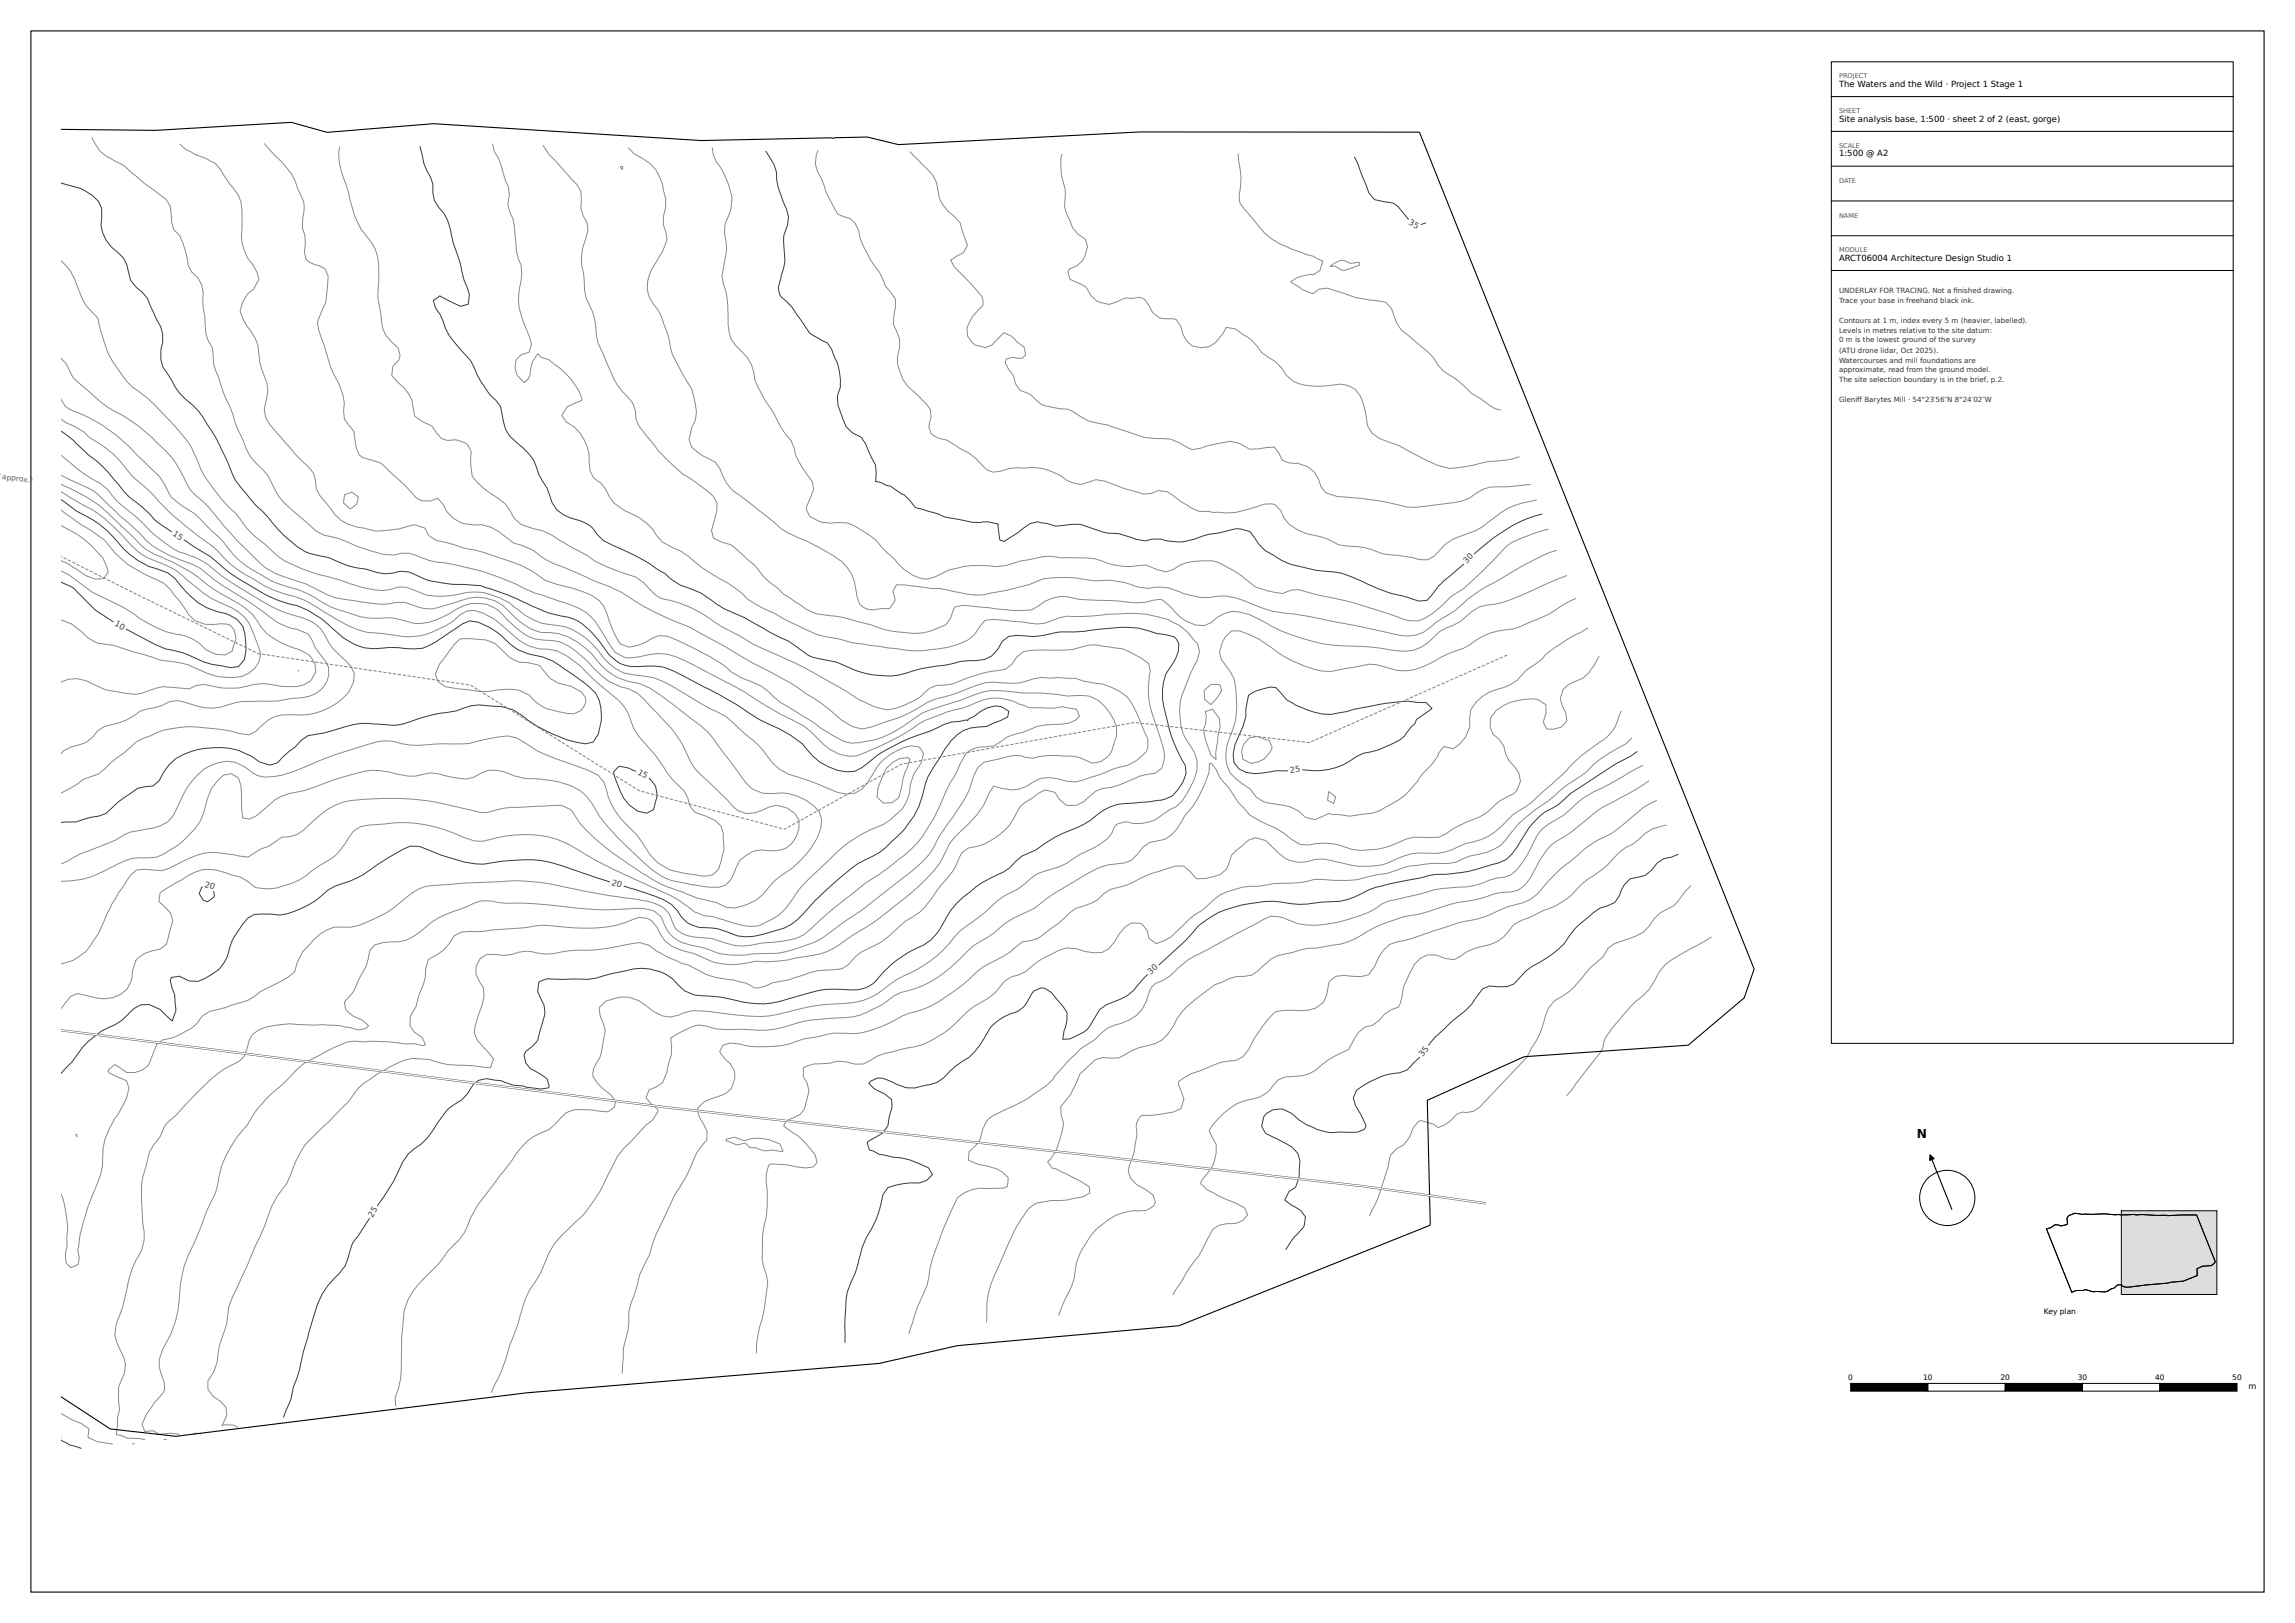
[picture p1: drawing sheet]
<svg xmlns="http://www.w3.org/2000/svg" width="594mm" height="420mm" viewBox="0 0 594 420" stroke-linecap="round" stroke-linejoin="round" font-family="sans-serif">
<defs><g id="words">
<text font-size="3.2" x="496.2" y="294.5">N</text>
<g font-size="2.2">
<text x="476" y="22.5">The Waters and the Wild · Project 1 Stage 1</text>
<text x="476" y="31.5">Site analysis base, 1:500 · sheet 2 of 2 (east, gorge)</text>
<text x="476" y="40.5">1:500 @ A2</text>
<text x="476" y="67.5">ARCT06004 Architecture Design Studio 1</text>
</g>
<g font-size="2.1" fill="#3a3a3a">
<text x="364.4" y="58.1" transform="rotate(26 364.4 58.1)">35</text>
<text x="44.5" y="138.4" transform="rotate(33 44.5 138.4)">15</text>
<text x="379.5" y="145.9" transform="rotate(-44 379.5 145.9)">30</text>
<text x="29.5" y="161.8" transform="rotate(29 29.5 161.8)">10</text>
<text x="164.9" y="200.2" transform="rotate(30 164.9 200.2)">15</text>
<text x="333.9" y="199.9" transform="rotate(-6 333.9 199.9)">25</text>
<text x="52.8" y="229.4" transform="rotate(16 52.8 229.4)">20</text>
<text x="158.2" y="228.9" transform="rotate(17 158.2 228.9)">20</text>
<text x="297.8" y="252.2" transform="rotate(-40 297.8 252.2)">30</text>
<text x="368.3" y="273.5" transform="rotate(-53 368.3 273.5)">35</text>
<text x="96.4" y="315.1" transform="rotate(-57 96.4 315.1)">25</text>
</g>
<text font-size="2.1" x="582" y="359.5">m</text>
<text font-size="1.9" fill="#3f5f7f" x="-.3" y="124" transform="rotate(6 -.3 124)">(approx.)</text>
<g font-size="1.9">
<text x="529" y="340">Key plan</text>
<text x="478.4" y="357">0</text>
<text x="497.8" y="357">10</text>
<text x="517.8" y="357">20</text>
<text x="537.8" y="357">30</text>
<text x="557.8" y="357">40</text>
<text x="577.8" y="357">50</text>
</g>
<g font-size="1.8" fill="#333">
<text x="476" y="75.8">UNDERLAY FOR TRACING. Not a fnished drawing.</text>
<text x="505.6" y="75.8">i</text>
<text x="476" y="78.4">Trace your base in freehand black ink.</text>
<text x="476" y="83.5">Contours at 1 m, index every 5 m (heavier, labelled).</text>
<text x="476" y="86.2">Levels in metres relative to the site datum:</text>
<text x="476" y="88.6">0 m is the lowest ground of the survey</text>
<text x="476" y="91.3">(ATU drone lidar, Oct 2025).</text>
<text x="476" y="93.9">Watercourses and mill foundations are</text>
<text x="476" y="96.3">approximate, read from the ground model.</text>
<text x="476" y="98.9">The site selection boundary is in the brief, p.2.</text>
<text x="476" y="104">Glenif Barytes Mill · 54°23′56″N 8°24′02″W</text>
<text x="480.7" y="104">f</text>
</g>
<g font-size="1.7" fill="#555">
<text x="476" y="20.3">PROJECT</text>
<text x="476" y="29.3">SHEET</text>
<text x="476" y="38.3">SCALE</text>
<text x="476" y="47.3">DATE</text>
<text x="476" y="56.3">NAME</text>
<text x="476" y="65.3">MODULE</text>
</g>
</g></defs>
<path d="M8 8h578v404h-578z" fill="none" stroke="#000" stroke-width=".28"/>
<g fill="none" stroke="#000" stroke-width=".26">
<path d="M474 16h104v254h-104z"/>
<circle cx="504" cy="310" r="7.2"/>
</g>
<path d="M479 358h20v2h-20z" fill="#000" stroke="#000" stroke-width=".26"/>
<path d="M499 358h20v2h-20z" fill="#fff" stroke="#000" stroke-width=".26"/>
<path d="M519 358h20v2h-20z" fill="#000" stroke="#000" stroke-width=".26"/>
<path d="M539 358h20v2h-20z" fill="#fff" stroke="#000" stroke-width=".26"/>
<path d="M559 358h20v2h-20z" fill="#000" stroke="#000" stroke-width=".26"/>
<path d="M474 25h104M474 34h104M474 43h104M474 52h104M474 61h104M474 70h104" fill="none" stroke="#000" stroke-width=".26"/>
<path d="M16 33.5l24.2 .2 35.2-2 9.3 2.6 27.5-2.3 69.2 4.4 33.7-.7 .4 .1 9-.3 8 1.9 62.5-3.3 72.3 .1 86.7 216.6-2.6 7.5-14.5 12.2-42.4 3-25.1 11.2 .8 32.2-.1 .2-65 26-57.3 5.1-20.3 4.6-91.1 7.6-90.9 11.3-17-1.9-12.5-8.2M499.6 298.9l5.6 14.1" fill="none" stroke="#000" stroke-width=".28"/>
<path d="M499.6 298.9l1 .9-1.2 .5z" fill="#000" stroke="#000" stroke-width=".28"/>
<g fill="none" stroke="#8a8a8a" stroke-width=".26">
<path d="M23.8 35.6l2 3.5 1.8 1.4 2.2 1.3a10.4 10.4 0 0 1 4.6 3.2l2.9 2.4 5.7 4.2 1 1.7 .4 4.2 .6 1.9 1.5 1.6a22.7 22.7 0 0 1 2.2 7.7l1 1.8 1.6 1.5 .9 1.7 .4 2a17.2 17.2 0 0 0 .4 6.3l.3 4.2 .6 2 1 1.7 .4 4.2 2.6 7.5 2.3 5.6 1.3 3.8 1.7 3.6a12.8 12.8 0 0 0 4.7 6.7l1.3 1.6 1 1.8a16.2 16.2 0 0 0 5.5 7.4l4.4 3.7a10.2 10.2 0 0 0 7.1 3.4l2.5 1a45.3 45.3 0 0 0 10 3.3l2.2 .2 2-.5a7 7 0 0 1 4.6 .9 18.1 18.1 0 0 0 7.2 1.7 62.9 62.9 0 0 1 20.1 6.5l2.5 1.2 9 2.9a13.4 13.4 0 0 1 8.6 7.3l2.1 3.4a5.6 5.6 0 0 0 6.2 3.1l4-.8a13 13 0 0 1 9.3 1.7l10.6 5.5a52.2 52.2 0 0 1 8.7 5.2l4.4 2.5 3.9 2a16 16 0 0 1 6.4 4.7 12.8 12.8 0 0 0 8.1 4.7l2.2-.1a84.6 84.6 0 0 0 14.4-7 18.9 18.9 0 0 1 7.1-3.6l3.8-1.3a38.4 38.4 0 0 0 7.6-2.6 12.1 12.1 0 0 1 9.1 1.1l2.5 .9h2.5a13.4 13.4 0 0 0 6-.2l3.8 .6 .8 1.9-1 1a12.4 12.4 0 0 1-6 1.1l-4.1 .5-3.7 1.6-3.9 1.1-3.4 2.3-3.1 .3a6.1 6.1 0 0 0-5.7 4.5 20.9 20.9 0 0 1-2.9 5.4 72.3 72.3 0 0 1-7.1 13.6l-2.7 3a82.8 82.8 0 0 1-11.7 8.6l-4.9 3.9a96.7 96.7 0 0 0-9.6 8.3 11.3 11.3 0 0 1-7.4 3l-6.2 .7a13.8 13.8 0 0 1-8.9-.5l-3-1-3.9-.3a8.1 8.1 0 0 1-5.5-2.4l-1.5-3.7a9.1 9.1 0 0 0-5.3-3.1l-2.3-.4a230.8 230.8 0 0 1-23.2-4.1 52.7 52.7 0 0 0-15.3-.5l-6.4 .2-10.4 .8a11.5 11.5 0 0 0-5.2 3 30.4 30.4 0 0 1-14.2 7.6h-4.4l-1.8 .7a15.1 15.1 0 0 0-4.9 4.1 9 9 0 0 0-2.8 4.4l-.8 2.5a44.8 44.8 0 0 1-8.8 5 12.5 12.5 0 0 1-6.6 3.3l-2.5 .9-4 .9-1.7 1.1-.7 .6-.7 1.3-1.6 1.3-3.1 1.8a9.7 9.7 0 0 1-4.3 1.3 4.7 4.7 0 0 0-2.7 3.9 5.4 5.4 0 0 1-6.9 4.4l-2.9-1.9-1.6 1.4-.1 .4 2.1 1.3 2.7 1.1 .6 1.9-.5 2.4-2.4 4.4a18.8 18.8 0 0 0-3.9 11.6 15.5 15.5 0 0 1-1.6 6.8 65 65 0 0 0-4.5 14.4l-.4 2.3 .4 2-.3 1.7-1.8 .8-1.3-1.1-.2-2.1 .5-2.3-.1-2.2a27.2 27.2 0 0 0-1-10.3l-.3-.6M46.5 37.3l1.7 1.4 2.3 1.3 2.8 1 2.3 1.2 1.4 1.6 2.2 3.5 2.5 3.3 .7 1.8a50.1 50.1 0 0 1 .1 8.9 11.7 11.7 0 0 0 2.9 7.2l1 1.7 .6 1.9-1.4 2.7-1.5 1.3-1.3 2.1-.6 2.3 .6 1.9 1 1.8a11.2 11.2 0 0 1 3.2 7.3 22.5 22.5 0 0 0 2.1 7.8 7.7 7.7 0 0 1-.3 4.7l-.4 2 .4 2.1 1 1.7 6.5 7.7 3.6 3.3 1.3 1.7 .5 1.9a6.2 6.2 0 0 0 2.5 5.5l1.3 1.6a10.1 10.1 0 0 0 5.3 4.4l1.7 .5 1.7 .3a11.7 11.7 0 0 0 7.2 .4l2.1-.3 3.9-1 2.4 .8 1.1 2 2.1 1.3a35.7 35.7 0 0 1 7.6 2.1 60.5 60.5 0 0 1 16.6 5.5l3.9 2.7 2.9 1a36 36 0 0 1 9.6 3.2 8.7 8.7 0 0 1 4.1 6.4 20.5 20.5 0 0 0 3 5.9l1.9 .7a11.3 11.3 0 0 0 6.1-2.2l1.8-.7 2.3 .2a87.6 87.6 0 0 1 14.9 7.8 16.9 16.9 0 0 0 7 4 13.3 13.3 0 0 1 5.6 3.9l1.8 1.4 8.5 5.2 1.9 1.4 2.8 1.8a11.7 11.7 0 0 0 5.1 2.1 36 36 0 0 0 8-1.5 36.2 36.2 0 0 0 8.7-5.2 30.1 30.1 0 0 1 9.3-3.7l5.7-2a14.3 14.3 0 0 1 8.2-1.1l4.5 .5a47.3 47.3 0 0 1 11.5 .8 15.1 15.1 0 0 1 6.1 .2 11.8 11.8 0 0 1 6.6 7.7v2.1l-.8 2.5a5.3 5.3 0 0 1-5.4 4.9l-3.3-1.4-1.7-.4a43.1 43.1 0 0 0-8.6 0l-2 .5-2.2-.3-.5-.3-1.9-.1-7.1 1.6a4.7 4.7 0 0 0-3.4 3.5 22.5 22.5 0 0 1-3.6 8l-2.7 4a38.8 38.8 0 0 0-4.6 7.4 23.9 23.9 0 0 1-5.3 5.5l-11.5 9-5.1 3.5a63.2 63.2 0 0 1-8.4 5.8 48.3 48.3 0 0 1-9.6 2.9l-6.4 .1a19.4 19.4 0 0 1-12-1.3l-4-.9a8.5 8.5 0 0 1-7-5.5 5.5 5.5 0 0 0-5.4-4h-2.2a69.8 69.8 0 0 1-17.4-.4l-11.1-1a31.5 31.5 0 0 1-8.9-.6h-2.2l-1.9 .6-3.7 1.6a24.2 24.2 0 0 0-10.5 5.9 9.5 9.5 0 0 1-7.6 2.5l-2.1 .3a3.9 3.9 0 0 0-3.6 4.2 16.5 16.5 0 0 1-2.5 5.3l-1.6 3.5-2.1 2.3 .4 2 1.7 1.5a9 9 0 0 1 4.2 2.6l-.5 .7-2 .4-4.8-1.1-4.4-.3-2.1 .2-4.4-.2a22.6 22.6 0 0 0-10.2 1.4l-1.7 1.2-.8 1.5-.6 2.4a5.5 5.5 0 0 1-4 4 28.4 28.4 0 0 0-8.2 6.5l-6 6.4-2.4 2.1-.7 .9-1.2 2.6a11.5 11.5 0 0 0-3.5 7.3 18.9 18.9 0 0 0-1.3 9.1l.4 6.3a10.9 10.9 0 0 1-1.8 9.3 34.7 34.7 0 0 0-2.9 9.8l-.6 2.4-1.3 3.5a7.7 7.7 0 0 0 .7 7.5 7.9 7.9 0 0 1 1.1 6l-1.5 3.5v3.6l.2 2.4-.5 2v2.2l-.3 2.2 1.4 .3 1.5 .7 3.1 .1 1.5 .3M68.4 37.1l2.8 3.2a21.5 21.5 0 0 1 5.2 6.5l1.5 3.8a8 8 0 0 1 .4 6.2v2.2a10.6 10.6 0 0 1 .5 6.3l.5 1.9 .9 .7 2.5 .9 1.5 .8 .7 1.8-.5 6.7-1.2 2.6a5 5 0 0 0-.7 4.6l1.3 3.8 1.7 5.8 .8 1.8a20 20 0 0 1 2.8 7.5l-.2 2.2 .3 2.1 2.5 3.3a19.2 19.2 0 0 0 1.3 6l.9 .6 1.6 .5a6.2 6.2 0 0 1 4.7 2.4l4.9 4.5 1.4 1.6a4.9 4.9 0 0 0 6.9 1.6l1.3 1.6 .9 1.8a8.5 8.5 0 0 0 7.5 3.5 8.8 8.8 0 0 1 6.8 2.3l3 2.3a14.8 14.8 0 0 1 5.4 2.2 21.9 21.9 0 0 0 8 4.3l7.9 3.5a42.1 42.1 0 0 1 10.8 5.4 83.2 83.2 0 0 0 13.2 6.3l19.4 10.8a79.5 79.5 0 0 1 11.3 6.7 56.6 56.6 0 0 1 9.2 6.9 9.5 9.5 0 0 0 5.2 2l2-.4 5.6-1.9a32.5 32.5 0 0 0 9-4.5l1.9-.8 1.9-.5a52.3 52.3 0 0 0 9.5-3.3 13.1 13.1 0 0 1 6.2-.5 15.3 15.3 0 0 0 8.2-1.1l2-.3 8.7 .2 2.2 .8 2.6 .5a15.2 15.2 0 0 1 8.7 3.6 32.7 32.7 0 0 1 4.4 9 4.4 4.4 0 0 1-1 6.6 11.5 11.5 0 0 1-6.2 2.7l-4.9 1.9-1.9 .6a8.4 8.4 0 0 1-6.7 .8 11.8 11.8 0 0 0-6.2-.6l-1.8 .9-1.7 1.1a8.7 8.7 0 0 1-6.3 .7l-2.3-.7-1.3 2.1a22.3 22.3 0 0 1-7 9.4 13.2 13.2 0 0 0-4.4 5.9 22.2 22.2 0 0 1-5.4 7.3l-3.2 2.9-4.8 3.8a57.6 57.6 0 0 1-10.2 7.1l-3.4 2.4a17.1 17.1 0 0 1-9.4 3.3l-6.1 1.1-4.2 .2-2.2-.1a20 20 0 0 1-10.8 .2l-2.6-1.1a18.7 18.7 0 0 0-5.8-2 8.8 8.8 0 0 1-6.4-6 4.5 4.5 0 0 0-6.6-1.8 33 33 0 0 1-15.4 2l-3.4-.3a19.1 19.1 0 0 0-8.5 .2l-8.4 .6-4.1 .5-4.2 .1-1.8 1-1.3 1.9a10.1 10.1 0 0 1-5 3.9l-.5 .5-.6 2.1a9.4 9.4 0 0 1-1 5l-.9 2.5-.6 2.4-1.5 2.8-.1 2.1 1.2 1.7 2 1.4 .8 1.8-.5 .3a8.5 8.5 0 0 0-4.5-.4l-4.5-.6-4.4-.2-2.1 .2-2.2-.2-2.1 .2-3.7 1.6-5.3 2.8a18.5 18.5 0 0 0-6.5 5.4l-1.5 1.5a34.1 34.1 0 0 0-8.8 10.3 31.6 31.6 0 0 0-6.8 11l-.6 2.9a16.8 16.8 0 0 1-2.5 7l-4.2 10.3a31.8 31.8 0 0 0-3.5 14.3 30.1 30.1 0 0 1-4.4 12.7 7.5 7.5 0 0 0-.2 6.4l.7 1.9 .1 2.1-3.3 4.3a14.6 14.6 0 0 0-2.5 4.5l.7 1.8 2.1-.2 1.5 .9a13.1 13.1 0 0 1 5.3 .1M87.9 37.9a12.2 12.2 0 0 0 1 8.2 19.5 19.5 0 0 1 1.7 5.8 21.9 21.9 0 0 0 4 8.9 11.9 11.9 0 0 1 3.5 9.7l-.3 6.6 .8 4 .1 2a7.6 7.6 0 0 0 2.7 5.5l1.6 1.4 .5 2-.3 1.2-1.5 1.7-.3 2.3 2.2 2.3a8.3 8.3 0 0 1 3.3 6.2l.4 2 2 1.4 2.5 1.1 1.1 1.7 1.4 1.6 1.6 .5a6.3 6.3 0 0 1 5.2 1.1l.9 1.8-.2 2.3 .4 4.1 1.4 1.6a22.5 22.5 0 0 0 5.6 4.2 11 11 0 0 1 3.8 4.9 8.3 8.3 0 0 0 4.9 2.8 14.4 14.4 0 0 1 7.2 3.2l6.8 3.7a33.5 33.5 0 0 0 10.1 4.8 9.4 9.4 0 0 1 6 3.9 6.8 6.8 0 0 0 5.3 2.9 31.1 31.1 0 0 1 11.4 5.5l2.2 1.4 5.4 2.9a87.1 87.1 0 0 0 11.1 5.4 83.8 83.8 0 0 1 11.6 6.1l4.5 2.6a31.4 31.4 0 0 0 8.1 4l2.3 .5a21.6 21.6 0 0 0 8.5-3.5 6.4 6.4 0 0 1 6.2-2.9l2-.3 3.7-1.5a35.9 35.9 0 0 1 9.9-2.3l1.6-1.2 1.4-2 1.6-1.4 4.2-.4h4.7a17.6 17.6 0 0 0 7.7-1.2l2.1-.1 7.2 1 4.7 2.4 1.9 1.4 .4 2-.2 1.2-.3 3.3a23.8 23.8 0 0 0 2.2 9.9l1.2 3.9 .8 3.6a4.2 4.2 0 0 1-4.5 4.8l-2 .5-1.8 .8a19.8 19.8 0 0 1-7.7 2.3l-1.8 .7-3.2 2.8a4.2 4.2 0 0 1-6.2-.7l-1.1-1.7-2.6-.7-1.8 .9-1.6 1.3-1.8 1a7.4 7.4 0 0 0-2.8 3.9 16 16 0 0 1-11.8 7.9 6.8 6.8 0 0 0-3.3 4.6l-.8 1.4-4.3 5.4a17.8 17.8 0 0 1-7.8 7.5l-3.2 2.8a19.6 19.6 0 0 1-6.8 4.5 11.3 11.3 0 0 0-4.8 4l-1.8 1.1-2 .3a17.3 17.3 0 0 0-8.1 1.4 30.5 30.5 0 0 1-7.8 1.9l-1.8 .9-2 .5-.9-.1-2.3-1.2-3.3-.9-.8 .1a20.8 20.8 0 0 1-10-3.5l-1-.5-1.4-.3-4-1.8-2.3-1.2-1.9-1.4a5.3 5.3 0 0 0-4.7-.7 51.4 51.4 0 0 1-14.4 1.7l-4.1 .5a13.6 13.6 0 0 1-7.3-.1l-1.4-.2-2 .3a10.3 10.3 0 0 1-6.3 .6 4.1 4.1 0 0 0-4.9 5.1l1.9 3.6a13 13 0 0 1-1.3 7l-.7 2.4a4.3 4.3 0 0 0 1.5 5.2l3.1 3.7-.8 2.3-4.5-.5-4.3-.2a23.5 23.5 0 0 1-7.1-1.4l-4.4-.3a36.4 36.4 0 0 0-14.1 7.9 32 32 0 0 1-5.9 6.8l-3.1 3.1a25.6 25.6 0 0 0-7.2 9.3l-.9 2.6a14.4 14.4 0 0 1-3.4 5.6 26.9 26.9 0 0 0-3.4 7.9l-7 15.7a18.7 18.7 0 0 0-2.9 9.8l-1 3a20.3 20.3 0 0 0-1.5 6.9 14.4 14.4 0 0 1-2.4 4.9v2.2l1.3 1.6 1.9 1.4 1.5 1.6 .2 2.1-1.2 2.6 .8-.2 2.3 .1 1 .6M127.5 37.2l.4 2 1.1 1.7 1.8 5.7 .8 1.8 .2 2.1-.4 2.3 .5 2a13.2 13.2 0 0 1 1.4 5.9l.4 4.2 .4 1.9 .8 1.9a12.1 12.1 0 0 1-.4 5.7 16.5 16.5 0 0 0 1.8 11l.8 1.8 .5 1.9-.7 2.1-1.9 .5-1.2 1.1-.3 .6a4.7 4.7 0 0 0 2.2 5.6l.9-.9 .5-.9 .7-3.7 1.4-2 .9 1 1.9 .5a23.9 23.9 0 0 1 8 8.4l.7 1.9-.2 .4-3.7 1.6-1.3 2 .4 1 .7 .9a11.3 11.3 0 0 1 5.9 10.6 4.9 4.9 0 0 0 3.1 5.2l1.2 1.7 .9 1.8a9 9 0 0 0 4.3 3.8 15.2 15.2 0 0 1 8 6.3 9 9 0 0 0 4.4 3.3 18.2 18.2 0 0 1 5.9 3.9l3.4 2.4 6.5 3.9 1.8 1.4 1.6 1.6 2 1.3 4.9 2.4 4.6 2.4a31.9 31.9 0 0 0 11.5 4l4.2 1.2 10.9 1.4a27.8 27.8 0 0 0 11.3 .1 21.2 21.2 0 0 0 7.7-2.3l1.6-1.4 1.3-2.1 1.5-1.6 2.1-.2 7.7 .7a10.6 10.6 0 0 0 7.5-.4 11.7 11.7 0 0 1 6.9-1.1l3.4-.1a56 56 0 0 1 15-.2l4.7 1.2 .7 .4a11.6 11.6 0 0 1 5.6 4.5l1.3 1.4 .5 1.9-.7 2.4-1.8 3.4-.6 1.9a16.3 16.3 0 0 0-1.2 13.4l.9 1.8 1.1 1.7a8.6 8.6 0 0 1 .4 9.5l-1.2 2.4a8.8 8.8 0 0 1-4.7 4.5l-3.1 2.1a10.1 10.1 0 0 1-7.8 1h-.7l-2 .6-.8 .8-.4 1.4a10.9 10.9 0 0 1-4.9 4 27.1 27.1 0 0 0-7 4l-3.7 1.4a11 11 0 0 0-7.1 3.9l-1.7 1.2-1.8 .9a21 21 0 0 0-6.7 5.1l-3.2 2.5a18.1 18.1 0 0 0-6.3 5.8 31.2 31.2 0 0 1-11.7 8.3l-1.8 .9-3.3 2.5a17.2 17.2 0 0 1-11.4 3.8 60.2 60.2 0 0 0-16.2 2.7 39.6 39.6 0 0 1-13-.1l-6.7-.8a9.7 9.7 0 0 0-6 1.2 7.1 7.1 0 0 1-7.2-1.7 9.4 9.4 0 0 0-9.6-2.6l-1.9 .6-1.6 1.8 .3 2.1 .8 1.8 .4 2-.4 2.3a11.2 11.2 0 0 1-1.8 5.9l-.8 1.6-.2 1.3 .2 .9 .4 .6a15 15 0 0 0 4.2 4l1.1 1.7-.3 1.4-1.6 1.2-2.3-.2a25.4 25.4 0 0 0-6.6-.3l-2.1 .9-2.8 2.9-1.6 1.3a15.3 15.3 0 0 0-9.3 7.8l-7.1 9.2a32.8 32.8 0 0 0-5.3 9.6l-1.4 1.9a18.7 18.7 0 0 0-4.4 5.1l-1.5 1.7a29.9 29.9 0 0 0-7.6 9.2 14 14 0 0 0-1.1 6.6l-.3 2.6-.2 8.7a21.9 21.9 0 0 1-1.5 7.1l.1 2.1M140.5 37.6a12.2 12.2 0 0 0 3.1 3.9l5.8 6.3 1 1.8-.1 4.3 .6 1.9a5.9 5.9 0 0 1 .4 6.7 13.2 13.2 0 0 0-.2 8.3l.1 2.1a11 11 0 0 0 1.3 6 15.7 15.7 0 0 1 1.8 7.8l.5 2 3.2 7.3a16.1 16.1 0 0 0 4.6 6.8 6.7 6.7 0 0 1 2 5.7 22 22 0 0 0 3.4 5.1 50.3 50.3 0 0 0 9 9.3l2.2 1.3 3.8 2.8a5 5 0 0 1 2.5 5.5l-1.3 4.8 .5 1.9 2 1.1a7.1 7.1 0 0 1 4.8 2.7l1.6 1.5a15.8 15.8 0 0 1 4.5 4.7l1.6 1.5 1.9 1.3 1.5 1.6 4.2 2.7a11.1 11.1 0 0 0 6.8 2.9l4.6 .6 7.2 1.9a30.5 30.5 0 0 0 13.8 2l1.9-.5 3.7-1.5 1.3-1.8 .8-2.5 .4-.3 1.9-.5 4.5 .5a68.3 68.3 0 0 0 13.3 .7l1.7-1a9.6 9.6 0 0 1 10.1-1.8l10.9 .5a17.9 17.9 0 0 0 8.6-.1l2-.3a10.3 10.3 0 0 1 3.7 3.2 10.2 10.2 0 0 0 7.7 3.6l1.8-.8a8.3 8.3 0 0 1 10-2l2.5 1.2a48.6 48.6 0 0 0 26.6 7l6.8 .8a11.6 11.6 0 0 0 10.1-1.7l3.1-3 1.8-.9a12.9 12.9 0 0 0 5.2-3.1l3.3-2.4a42.6 42.6 0 0 0 15.3-5l7.4-3.1M162.6 38.2a8.1 8.1 0 0 0 3.8 2.9 10 10 0 0 1 5 6.5l.4 2a9.5 9.5 0 0 1-.1 6.5v2.2a5.9 5.9 0 0 1-.1 6.5l-1.3 2.2a12.5 12.5 0 0 0-2.8 8l.6 2 2.3 3.3 .9 1.8 1.9 5.7 .9 4 2.7 5.3 2.2 3.5a19.5 19.5 0 0 1 1.1 7.1l-.2 1.1-.8 1.7-.8 3.3a4.2 4.2 0 0 0 2.4 3.3l1.4 1a6.7 6.7 0 0 1 5 5.1 9.1 9.1 0 0 0 4.1 4.8l8.2 6.4a21.1 21.1 0 0 0 8.6 5.3 64.4 64.4 0 0 1 9.9 5.6 10.2 10.2 0 0 1 3.6 7.2l.4 2a3.9 3.9 0 0 0 4.1 3.3l2.1-.3h2.1l1.4-1.9 .1-.7-.6-1.9 .9-1.7 2.2 .1 6.9 .9a13.8 13.8 0 0 1 5.8 .8l1 .1a15.5 15.5 0 0 0 9.1 .2l5.6-1.1a30.5 30.5 0 0 0 7.6-2.5 32.2 32.2 0 0 1 11.3 .3l1.8 .2a25.1 25.1 0 0 1 11.5 1.6l2.2 .3a12.7 12.7 0 0 1 9.2 1.4 25.4 25.4 0 0 0 6.9 1 13.4 13.4 0 0 1 8.9 .9 33.3 33.3 0 0 0 12.8 3.4l15.6 2.9 9.6 2.1a10.3 10.3 0 0 0 11-2.2l.6-.6a37.3 37.3 0 0 0 6.8-4.7 31.2 31.2 0 0 1 8.5-5.7 105.5 105.5 0 0 1 14.1-7.7l2-.6M184.3 38.1l.3 2.1 .9 1.8a22.4 22.4 0 0 1 4 9.2 12.6 12.6 0 0 1-1.5 6.1l-.4 1.1-.1 2.2 .4 2 .2 2-1.2 7 .4 2a29.8 29.8 0 0 1 1.1 10.3 8.2 8.2 0 0 0 3.6 7.2 9.8 9.8 0 0 1 3.4 7.2 42.3 42.3 0 0 0 5 8.8 22.2 22.2 0 0 0 4.3 6.9l.8 1.8 .4 2 .9 1.8 3.5 5.1 .3 2-1.8 4.3-.1 .8a4.9 4.9 0 0 0 3.9 3.3l2.3 .3a8.8 8.8 0 0 1 7.7 1.6l2.2 1.3 1.8 1.4 2.8 3.2 2.2 1.8a13.3 13.3 0 0 0 7.4 5.1h1.1l1.9-.5 3.6-1.8a32.7 32.7 0 0 1 12.6-.9l2-.2 3.9-1.2 6-1.2 2.1-.1 2.3 .5 2.1-.1a30.7 30.7 0 0 1 7.3 .5 18.7 18.7 0 0 0 10.8 1.6l2.1-.1 2.6 1.1 2.4 .6 1.9-.6a11.3 11.3 0 0 1 7.7-2.3h2.2a19.4 19.4 0 0 1 8.1 4.2l3.5 2.7a25.4 25.4 0 0 0 6.8 1.6l2-.8 1.9-.2 7.2 1.8a107.2 107.2 0 0 1 20.4 5.9l1.5 .3 2.2 .1a23.7 23.7 0 0 0 8.3-6.2l3.4-2.2a137.3 137.3 0 0 0 10.8-10.7l.8-.7a34.7 34.7 0 0 1 10.3-3.9M211.7 38.9a6.8 6.8 0 0 0 .9 7.3l1.3 3.8 2.9 5.3 .7 .4 2.5 .8 1.3 1.3 .9 1.8a20.1 20.1 0 0 0 3 7.4l2.4 3.4 1.6 3.6 2.5 3.3 .1 2.2-.5 2.3v2.2l1.5 3.7 .1 2.1-.7 2.8a13.8 13.8 0 0 0 2.6 7.2l4.1 3.9a3.9 3.9 0 0 1 1.9 4.8l-.4 2 .7 1.9 1.6 .9a9.1 9.1 0 0 1 5.6 2.7l2.4 1.2 1.8 1.4 3 3.1 1.5 .5 2.1-.3 1.9-.6 2-.3 2.2 .1a14.4 14.4 0 0 1 10.8 3.1l1.5 .7 2.3 .5 3.8-1.3 2.5 .4 4.9 2 4.9 1.3 2.1-.1 1.8-.8 2.3 .3 1.6 1.1a22.9 22.9 0 0 0 6.9 4h2.2l1.4 .3h5.4l3.7-.9 3.8-1.2 2.1-.1 .9 .2 1.4 1.6a8 8 0 0 0 4.8 5.2l1.9 .7 3.6 .8 1.8 .6a11.8 11.8 0 0 0 7.9 2 24.7 24.7 0 0 1 6.6 1.9l2.3 .2a30 30 0 0 1 6.9 1.2l2.2 .1 1.7-1a14.2 14.2 0 0 1 6.6-5.1l3.8-1.3 1.8-1 1.6-1.3a24.1 24.1 0 0 1 8.8-5l3.9-.9M235.4 39.2l6.1 6.2 .9 1.8 .4 2a9.1 9.1 0 0 0 4.3 6.9l1.4 1.6 1.9 5.7-1 2-3.4 1.9 1 1.8a60.9 60.9 0 0 1 7.3 7.8l.1 2.1a11.8 11.8 0 0 0-4.1 6 4.3 4.3 0 0 0 4.2 4.8l.4 .2 1.9-.7 3-3.2 1.8 .8 1.6 1.6 1.9 1.4 .4 1.9-.9 .9h-1.3l-1-.3-1.9 .5-.2 1 .9 1.8 1.3 1.7a5.6 5.6 0 0 0 1.6 3.6l2.7 1.1 2.6 2.4 1 .5 3.8 .8 2.2 .1 1.2 .5 4.4 2.6 4.7 .9 7.5 2.6a11.4 11.4 0 0 0 4.7 1h2.1a7.4 7.4 0 0 1 4.9 1.5l2.7 1.3 2.1-.2 1.9-.7 5.9-1.2a11.4 11.4 0 0 1 5.2 2l6.2-.5 1.2 1.6 .9 1.8 1.7 .7a8.2 8.2 0 0 1 6.7 2.4l1 1.8 .6 1.9 1.3 1.6 3 1a90.2 90.2 0 0 1 17.8 2.7 63.2 63.2 0 0 0 14.5-1.6l1.8-.7a9.9 9.9 0 0 1 7.5-2.9h2.4l5.9-.6M274.9 39.8a15.8 15.8 0 0 0 .8 9.2v1.5a7.8 7.8 0 0 0 1.2 6.6l.7 1.9 1.4 1.6 2 1.4 .5 1.9-.2 .5a5.5 5.5 0 0 1-4.4 5.2l-.5 .6 .5 2 1.3 .7a5 5 0 0 1 4.1 3.6l1.7 1.5 3 .8 4.6-1.7 1.3 .2 2-.4 1.3 .5 1.2 1.7a5.1 5.1 0 0 0 6.2 3.4l.9 .2 1.1 1.7a6.1 6.1 0 0 0 3.2 5.2 5.6 5.6 0 0 0 7.3-2.8l1.3-2.1 2.3 .4 2 1.5a10.2 10.2 0 0 1 4.8 4.5l1.8 1.4a9.8 9.8 0 0 1 4.7 4.7 9.7 9.7 0 0 0 7.7 2.8l6.3-.6a6.2 6.2 0 0 1 5.8 4.9l.5 1.9 .7 4.1 1.1 1.7 1.8 1.4 5 1.9 2.8 1.5a42.5 42.5 0 0 0 10.4 4.4 49.2 49.2 0 0 0 10.1-1.7 25 25 0 0 0 8.1-1.3M320.4 39.7l.2 2.1a16.9 16.9 0 0 1 .1 8.6l.2 2.1 1.2 1.6 2.7 3.2a16.2 16.2 0 0 0 7.9 6.4l5.1 2.1 2.2 .5 2.4 1.3-.7 2.3-1.7 1.2a9.5 9.5 0 0 0-5.8 1.7l-.1 .2 3.1 2 2.6 1 1.7-1.2 2-.2 4.6 1.4a19.7 19.7 0 0 0 7.4 1.7l3.2 .5 1.5 1.6a11.9 11.9 0 0 0 2.8 5.9l4.8 4a13.7 13.7 0 0 1 4.3 4.7 10.5 10.5 0 0 0 4.4 3.5l2.7 2.3a9.6 9.6 0 0 0 3.8 2.8 12.6 12.6 0 0 0 5.5 3.1"/>
<path d="M160.7 43.1h.5l-.1 .7-.5-.5zM16 67.6l2.2 2.5 .9 1.8 2.3 5.6 1 1.7 2.9 3.1a30.8 30.8 0 0 0 6.3 14.8 13.5 13.5 0 0 0 4.7 4.5 72.9 72.9 0 0 1 13.2 14.1l2.4 5.6a43.7 43.7 0 0 0 9 11.4l1.3 1.7a20.3 20.3 0 0 0 6.2 6.3 21.7 21.7 0 0 0 10 6.6l4 1.4a44.7 44.7 0 0 1 8.1 2.3 32.5 32.5 0 0 0 8.6 1.8l2-.3a7.2 7.2 0 0 1 6.7 .4 15.1 15.1 0 0 0 9 1.2l2.1-.3a14 14 0 0 1 11.3 1.4l1.7 .8 1.2 1.1a18.9 18.9 0 0 0 12.8 5 18.6 18.6 0 0 1 10.2 8 12.2 12.2 0 0 0 10 4.8 16.3 16.3 0 0 1 8.3 2.9 100.7 100.7 0 0 0 13.4 7.6l5 4.5a26.4 26.4 0 0 1 6.1 6.1 12.2 12.2 0 0 0 8.3 5.3l7.2 2.8a10.3 10.3 0 0 0 6.9 1.1l1.8-1 1.4-1.6 2.6-4.3a14.8 14.8 0 0 1 8.7-5.3l2.2 .3 1.1 1.7a9.8 9.8 0 0 1-2.6 5.4l-.8 2.4a10.2 10.2 0 0 1-3.9 8l-1.3 1.3-1.7 1.2a36.1 36.1 0 0 0-15.3 10.2 52.6 52.6 0 0 0-10.3 11.8l-1.6 1.4-1.7 1.2-3.6 1.7a18 18 0 0 1-9.3-1.7l-2.5-.7-2.2-.2-2.6-1-1.7-1.4a30.7 30.7 0 0 0-9.2-5l-8.2-3.8a126.7 126.7 0 0 1-13.8-7.5 28 28 0 0 0-17.8-1.6l-4 1-2.1-.1-2.7-.9a35.1 35.1 0 0 0-20.6-3.5l-4.2 .3a5.8 5.8 0 0 0-5.2 3.3 15.6 15.6 0 0 1-7.8 7.4l-1.7 1.1a16.8 16.8 0 0 1-14.5 4.4l-1.4-1a8.3 8.3 0 0 0-5.2-2.4 11.1 11.1 0 0 0-12.4 1.3l-5.7 3.4-.4 2.3 1.7 1.5 1.4 1.6 .5 1.9-1.6 6-1.7 1.3-2 .4a5.7 5.7 0 0 0-5.1 5.1 6.9 6.9 0 0 1-7.6 7.3l-1.8-.1-4.7-1.2-1.9 .7-2.3 3M344.3 68.9l1-.7 1.8-.9 .9 .2 1.6 .7 2-.3 .3 .1v.6l-3.8 1.3h-.9l-1.7-1zM16 92.9l1.2 1.3 1.8 3.6 3.2 2.8a36.4 36.4 0 0 0 9.8 7.1 55.8 55.8 0 0 1 10.6 8.7 23.7 23.7 0 0 1 5.6 8.5 12.8 12.8 0 0 0 4.2 4.8l1.3 1.2 3 3.5a100.1 100.1 0 0 0 12 12.5 39.7 39.7 0 0 0 10.3 4.2l2.7 1.3a19.5 19.5 0 0 0 9.8 3l3 .5a18 18 0 0 0 8 0 9 9 0 0 1 5.4 1.1 7.7 7.7 0 0 0 5.8 .1l5.8-1.7a11 11 0 0 1 12.3 2.8 17.2 17.2 0 0 0 8.3 5.5 15.1 15.1 0 0 1 11.3 3.9l1.5 1.4a17.8 17.8 0 0 0 9.4 7.3 19 19 0 0 1 9.9 4.5l5.6 4.3a29.4 29.4 0 0 1 9.1 9.2l3.8 5a19.6 19.6 0 0 0 4.4 5l2.2 1 2.5 .1a13.1 13.1 0 0 1 12.3 4.7 7.9 7.9 0 0 1-1 7.4 25.6 25.6 0 0 1-9.2 9.3 18.8 18.8 0 0 0-4.5 4.8 14.2 14.2 0 0 1-7.3 3.4 7.6 7.6 0 0 1-4.9-1.5l-2.4-.6a18.3 18.3 0 0 1-6.2-2.1 32.5 32.5 0 0 1-10-4.6l-2.1-1.4a72.6 72.6 0 0 1-12.7-9.9l-1.5-1.6-1.2-1.7a5.2 5.2 0 0 0-6.2-3.1l-8.4 .4a18.6 18.6 0 0 0-8.2 1.3 9 9 0 0 1-4.5-.6l-2.3-.5a70.2 70.2 0 0 0-30.8-1.5 26.1 26.1 0 0 0-10.1 7.2l-1.7 1.1-1.9 .6-2.1 .1-3.3 2.4-1.9 .7-3.5 2.1-4.6-.7a15.6 15.6 0 0 0-12.2 1.7l-3.6 1.9-1.9 .6-4.4-.3-2.1 .1-1.6 1.4-2.7 4a69.4 69.4 0 0 0-5.7 11.2l-3.1 4.5a11.5 11.5 0 0 1-6.3 3.2M16 117.9l.3 .4a46.5 46.5 0 0 0 9.7 6.9l1.8 1.4a22.3 22.3 0 0 0 6.2 6.1l1.7 1.5a41.9 41.9 0 0 0 10.7 8.6 20.7 20.7 0 0 1 9.9 5.4l5.9 4a77.9 77.9 0 0 0 11.1 6.2l2.5 .8a20.8 20.8 0 0 1 5.5 2l1.7 1.5 1.1 1.7a15.9 15.9 0 0 0 4.9 6.2l1.8 1.9 .9 1.8a7.6 7.6 0 0 1-3 6.4 16.9 16.9 0 0 1-13.4 4.3 8.4 8.4 0 0 0-7.5 2.7l-1.5 1.5-1.8 1-2.3-.3a60.8 60.8 0 0 0-13.6-1.9l-2.9 .4a15 15 0 0 0-6.9 2.1 9.4 9.4 0 0 0-5.3 3.1l-1.6 1.4a22.1 22.1 0 0 0-4.8 4l-1.6 1.3-3.8 1.3a26.2 26.2 0 0 1-5.7 3.6M16 108.6l1.1 .8 2.5 1.1a10.8 10.8 0 0 1 3.7 2.8 26.5 26.5 0 0 1 10.1 8.9l1.4 1.6a38 38 0 0 1 6.4 6.1 98.2 98.2 0 0 0 14 11.6l.9 .9a27.5 27.5 0 0 0 9.9 7.7 29.1 29.1 0 0 0 10.6 4.4 25.1 25.1 0 0 1 7.5 4l3.8 2.2a19.9 19.9 0 0 0 11.3 3.3l1.5 .2a19 19 0 0 0 18.2-5 5.2 5.2 0 0 1 6.3-.5l2.7 1.5 6.6 5.6a11.4 11.4 0 0 0 7.3 2.2l2.3 .4 2.7 1.4 3.5 2.6a68.2 68.2 0 0 0 9.9 8.9l1.4 1.6 1 1.8 1.4 3.7 1 1.8a56.2 56.2 0 0 1 7.7 9.8l2.4 2.8a7.6 7.6 0 0 1 3.4 5.7l1.3 1.6a21.6 21.6 0 0 1 5.7 2.6l1.1 1.1 .6 2 .2 4.2-.7 2.4-.7 2.5-1.5 1.5-2 .4-1-.1a45.6 45.6 0 0 1-8.3-1.7 14.2 14.2 0 0 1-7.3-7.4l-1.1-1.5a32.5 32.5 0 0 1-6.6-8.1l-2-5.7-1.4-1.7-2.7-1.3a118.5 118.5 0 0 1-13.3-5.1l-5.1-3.2-2.3-.5a54.4 54.4 0 0 0-10 1.9l-2.1 .1a66.7 66.7 0 0 0-10.6 .4h-2.2l-2.3-.4a11.7 11.7 0 0 0-8.6 0l-9.6 3.1-3.7 1.4a46.8 46.8 0 0 1-11.3 3.9 7.9 7.9 0 0 1-7.6-2.4 8.3 8.3 0 0 0-8.7-.5 15.7 15.7 0 0 0-6.8 6.7l-1.9 3.9a7.6 7.6 0 0 1-6.3 5.7l-6.1 1-1.8 .9-1.7 1.1-9.3 3.7-4.8 2.5M16 103.6a6.3 6.3 0 0 0 4.4 3.3l1.3 .6a39.8 39.8 0 0 1 13.9 10.3l5.7 5.5 1.1 1.7 1.9 3.6a29.2 29.2 0 0 0 5.9 4.2l4.6 4.5a29.4 29.4 0 0 1 5.7 6.4 22.4 22.4 0 0 0 6.7 4.8 25.8 25.8 0 0 0 10.3 4.2l2.6 1.2a37.5 37.5 0 0 0 8.2 4.1l2.4 .8a18.6 18.6 0 0 0 10.2 1l3.5 .8a10.1 10.1 0 0 0 8.5-.2l3.6-1.7a9.8 9.8 0 0 1 11.8-1.2l.9 .7a29.8 29.8 0 0 0 7.8 6.6l1.6 .6 2.2 .3a11 11 0 0 1 8.3 2.9l3.3 2.9a20.4 20.4 0 0 0 8.4 6.3l1.9 .4 2.3 1.2 4.8 4.9a38.9 38.9 0 0 1 6.5 7.8l1 1.8a17.2 17.2 0 0 0 6.3 8.6l4.5 4.3a7.6 7.6 0 0 0 5.2 3.8 16.4 16.4 0 0 0 6-1.8l1.7-.4a6.9 6.9 0 0 1 5.8 3.8 7.7 7.7 0 0 1-3.5 7.4l-1.9 .5-2.1 .1-2.3-.2-2 .2-1.7 1.1a5.5 5.5 0 0 0-3.1 4l-.9 2.2a3.9 3.9 0 0 1-4.3 2.1l-3.6-.3-4.7-.9a15.4 15.4 0 0 1-9.5-4.6 92.8 92.8 0 0 1-12-12.5 18.4 18.4 0 0 0-5.3-6.8 27.6 27.6 0 0 0-13.2-3l-3.6-.7a9.1 9.1 0 0 0-10.4 .3l-1.9 .5a34.6 34.6 0 0 1-7.7-1.4l-1.6-.2-2 .4a13.5 13.5 0 0 1-8.9-.7l-4.4-.4a72.5 72.5 0 0 0-15.4 4.6l-3.9 1.1a13.4 13.4 0 0 0-8.9 4.7l-1.6 1.4-1.8 .9-1.8-.3-.2-2.1-.2-6.4-.7-1.9-1.8-1.1a3.9 3.9 0 0 0-3.6 1.8 15.7 15.7 0 0 0-3.4 7.7 18 18 0 0 1-8.8 10.2l-1.7 1.1-1.9 .8-2.1 .2a14.4 14.4 0 0 0-7.9 1.6 30.1 30.1 0 0 1-11.3 4.2l-3.2 .3M16 136.1a28.5 28.5 0 0 1 10.6 8.2l1.4 3.7-1.2 1.7-2.1 .2a20.2 20.2 0 0 1-5.5-2.9l-1.7-1.2-1.5-.6M16 132.1l5 3.7 2.2 1.2 3.9 2.8a26.4 26.4 0 0 0 12.8 9.9 8.8 8.8 0 0 1 5.3 4.4 23.1 23.1 0 0 1 3.7 5 6.6 6.6 0 0 0 6.3 2.5l2.1-.2 1.6 .1a3.5 3.5 0 0 1 2.1 3.9l-.9 3.1-1.7 1a7.4 7.4 0 0 1-6.7-2.9 11.5 11.5 0 0 0-6.3-2.5 28.1 28.1 0 0 1-11.3-5.6l-4.5-2.5a40.2 40.2 0 0 1-10.7-6.5l-1.2-.8-1.7-.9M16 127.3l5.3 3.2a32.4 32.4 0 0 1 10 7.6l1.4 1.6a16.2 16.2 0 0 0 7.7 5.5l2.1 .9a16.2 16.2 0 0 1 6.4 4.4l2.7 2.1a24.2 24.2 0 0 0 7.8 4.4 10.3 10.3 0 0 1 5.9 6.3l1.5 3.7a5.5 5.5 0 0 1-2.3 7.1 10.5 10.5 0 0 1-7.4 1.1 18.5 18.5 0 0 1-5.9-2 24.6 24.6 0 0 0-9.5-2.4l-9.6-2.9a13.2 13.2 0 0 0-5-1.2 7.6 7.6 0 0 1-5.8-3.1l-2.7-2.1-2.6-1M16 125.4a39.6 39.6 0 0 1 15.2 10.6l3.3 3a15.2 15.2 0 0 0 7.9 5.5 35.4 35.4 0 0 1 10.8 6.4 53 53 0 0 0 8.5 5.2 14.4 14.4 0 0 1 5.9 6.3l1.5 1.7a24.1 24.1 0 0 0 8.1 3.9l1.4 .7a4.5 4.5 0 0 1 3.1 4.2 4.5 4.5 0 0 1-3 4.3 21.9 21.9 0 0 1-9.9-.2l-3.1 .1a21.8 21.8 0 0 1-12.9 0l-2 .3-1.8 .9-6.7-.6-2 .4a11.6 11.6 0 0 1-9.2 1l-3.8-.6-2.5-1.1a8.5 8.5 0 0 0-8.8-1M16 123l1.9 1.1a20.3 20.3 0 0 1 10.3 6.7l2.9 2.7a44 44 0 0 1 6.9 6.5 32.3 32.3 0 0 0 11.5 5.9l2.4 1.2a65.7 65.7 0 0 0 11.9 8.2l3.9 2.7a18.4 18.4 0 0 0 9.3 4.9l2.7 1.1 .3 .4 1.6 3.2 2.5 3.3a5.6 5.6 0 0 1-.7 7.3 10.2 10.2 0 0 1-7.8 2.5l-3.8 .7-9 .1-1.7 .3a14.8 14.8 0 0 1-12.9 0 6.2 6.2 0 0 0-6.2 .7l-5.8 1.6a17.4 17.4 0 0 1-9.2 3.9l-1.7 1.1-1.4 1.8-1.7 1.3-3.8 1.1-1.8 .9-.6 .7"/>
<path d="M89.2 128l1.9-.7 1.7 1.3-.5 1.9-1.7 1.1-1.7-1.4zM407.9 154.8l-1.8 .9-2.7 1.6a25.2 25.2 0 0 1-8 3.9 13.2 13.2 0 0 1-6.5 1.9 16.2 16.2 0 0 0-8.5 3.7l-1.7 1a26.5 26.5 0 0 0-7.4 3.3 14.2 14.2 0 0 1-9.8 2.4l-2.3-.7a11.5 11.5 0 0 0-6.8-.5l-4 .7a14.5 14.5 0 0 1-11.1-.8l-2.6-1.1a54 54 0 0 1-8.7-5.6l-2.6-1.3-2.6-.9h-2.1l-1.6 1.5-.8 1.5-.7 2.4 .5 2a16.4 16.4 0 0 1 3.4 5.3 24.9 24.9 0 0 1-.4 12.9l-.5 1.1a11.5 11.5 0 0 0-.3 9.9 25.7 25.7 0 0 0 5.4 4.4 7.3 7.3 0 0 0 6.5 3.8 11 11 0 0 1 7.8 3.5l2.4 .5 3.6-1.6 1 .3 1.3-.1a10.8 10.8 0 0 0 6.4 0l2.1-.2a22.6 22.6 0 0 0 12.1-8.4l1.1-1.7 1.5-1.5a9.5 9.5 0 0 0 2.8-3.9l1.4-1.8 2.4 .6a8.1 8.1 0 0 0 4.3-7.9l.3-2.2a11.5 11.5 0 0 1 8.5-5.8 10.1 10.1 0 0 0 5.6-4.2l4.3-3.2a14.2 14.2 0 0 1 4.9-3.9l1.7-1.2 5.3-2.9M77.2 173.5l.1 .2zM117.6 166.8a3.1 3.1 0 0 1 3.7-1.5l2.2 .1a7.3 7.3 0 0 1 6 2.4 10.1 10.1 0 0 0 5 3.6 13.3 13.3 0 0 1 5.2 .9l1.3 1.6a9.5 9.5 0 0 0 6.9 3.7l2.7 1.6 .9 1.3 .1 1.3a4 4 0 0 1-5.4 2.7l-2.3-.5a10.4 10.4 0 0 1-6.9-4.1 11.1 11.1 0 0 0-8.2-1.4 13.5 13.5 0 0 1-6.4 .2l-7-1-2.1-1.3-.6-1.9 1-2.6zM311.9 178.5l1.5-1.4 2.2 .1 .6 1.3-.4 .9-.9 1.4-1.5 1.5-1.6-1.3-.2-2.1zM413.9 169.8l-.4 .7a15.5 15.5 0 0 1-3.8 5l-1.8 .8a4.8 4.8 0 0 0-4.1 4.5l.6 2 .9 1.8 .3 2-1.6 1.6-1.9 .5h-1.8l-.9-1.8 .8-2.5-.1-2.1-2.1-1.3a14.8 14.8 0 0 0-10.8 2.9 4.6 4.6 0 0 0 .9 7.5l1.1 1.7 .5 2 .9 1.8 1.5 1.6 1.1 1.7 .3 2-1.1 2.6-.8 .7a13.7 13.7 0 0 0-6 4.2 16.3 16.3 0 0 1-6.2 3.1l-3.6 1.8-1.6 1.2-1.9 .9h-4.3a9.5 9.5 0 0 0-5.9 1.3 17.6 17.6 0 0 1-7.8 1.9 12.8 12.8 0 0 1-7.5-1.2 16.1 16.1 0 0 0-8.1 0l-2.2-.2-2.9-1.8a16.8 16.8 0 0 0-5.7-3.4l-2.4-1.1a7 7 0 0 1-3.6-3.2l-1.4-1.3a32.1 32.1 0 0 0-4.9-6.7l-.8-1.8-1.2-1.7-.6 .1-.1 2.4a32.2 32.2 0 0 1-5.6 10.3l-.7 .8a19.7 19.7 0 0 1-3.4 5l-1.7 1.1-2 .4a6.5 6.5 0 0 0-5.1 3.5l-1.5 1.5-1.9 .7a19.5 19.5 0 0 0-11.4 3.9 77.5 77.5 0 0 0-11.9 7.8l-2.8 1.4a24.5 24.5 0 0 0-8.2 5.4l-1.1 .8a27.6 27.6 0 0 0-8.1 6.5 28.9 28.9 0 0 1-14.2 7.7l-1.8 .8-3.3 2.5a30.6 30.6 0 0 1-7.4 3l-1.6 .2a70.7 70.7 0 0 0-12.9 1.4 27.8 27.8 0 0 1-14.4 1.6l-2.1 .1a14.6 14.6 0 0 1-6.8-.8l-2.3-.3a28.8 28.8 0 0 0-7 3.3 13.5 13.5 0 0 1-.7 6.7 11.2 11.2 0 0 1-1.7 5l-1.4 1-1.9 .7-.8 2.1 1.4 1.6 1.7 1.5a5.6 5.6 0 0 1-3 3.9l-4.5 4.8a16.2 16.2 0 0 0-4.8 6.9 47.5 47.5 0 0 1-7.1 11.7l-3.2 2.9a21.4 21.4 0 0 0-6.9 9.8 22.1 22.1 0 0 1-3.8 6.7l-1.5 3.8a58.7 58.7 0 0 1-3.5 10.4 44.8 44.8 0 0 1-4.3 10.9l-.5 1.4M229.5 198.8l1.5-1.5 1.8-1 2.1-.3 .6 .4-.8 2.5a12.2 12.2 0 0 0-1.4 4.9l-.7 2.7-1.7 1.2-2.2 .1-1.7-1.5a10 10 0 0 1 1.3-5.1zM311.9 184.1l2-.6 1.7 2.4 .2 2.1-.6 2.4-.6 4.6 .2 1.5-1.4-1.1a20.6 20.6 0 0 1-1.9-6.9l.5-1.1 .2-2.2zM323.3 191l2.2-.4 3 1 .8 1.8a5.7 5.7 0 0 1-5.5 4.1l-2.1-1a4.7 4.7 0 0 1 1.6-5.5zM419.6 184l-.6 1.5a9.7 9.7 0 0 1-4.8 6.5 43.7 43.7 0 0 0-9.6 8.3l-6.4 5.6a17.8 17.8 0 0 1-4.9 3.8l-1.7 1.1-1.3 1.3a17.1 17.1 0 0 1-10.8 6.2l-1.9 .8a14.2 14.2 0 0 1-9.1 1.7 14.4 14.4 0 0 0-8.7 2.2 15.9 15.9 0 0 1-6 1.2 32.2 32.2 0 0 1-9.2-1.5 9.4 9.4 0 0 0-6.3 .3 8.2 8.2 0 0 1-7.4-2.2l-3.1-3.1-2.8-.9-1.9 .6-4.4 3.9-1.2 3.6-1.6 1.4-3.9 1-2.1 .1-.5-.2-1.3-1.6-1.7-1.5h-2.2l-1.9 .6a38.1 38.1 0 0 0-9.3 3.7l-1.8 .8-3.9 1-1.7 1.2a10.3 10.3 0 0 1-5.2 3.1 9.1 9.1 0 0 0-5.1 3.3l-6.6 5.1-2 .5-2 .3-1.7 1.2a14.2 14.2 0 0 1-5 3.5 17.2 17.2 0 0 0-6.8 4.7 53.2 53.2 0 0 1-11.9 8l-1.9 .6a20.4 20.4 0 0 0-7.3 3.1 21.7 21.7 0 0 1-11.9 2.6 15 15 0 0 0-6.2 .8 22.9 22.9 0 0 0-7.8 2 30.4 30.4 0 0 1-13 0l-2.2-.3-1.9 .6-.8 1.7 1.1 1.6a5.3 5.3 0 0 1 2.7 5.5 5.3 5.3 0 0 1-4.2 4.4l-3.7 1.5-1.6 1.5-.1 .7 .6 1.9 1.9 3.5-.1 2.2a15.8 15.8 0 0 0-3.7 5.8l-1.9 4.3a41.2 41.2 0 0 0-5.1 9.3 43 43 0 0 0-4.2 10.6l-1.3 2.3a15.6 15.6 0 0 0-1.9 5.9l-1 2.9a10.9 10.9 0 0 0-1 5.8 22.1 22.1 0 0 1-1.5 7l-.3 6.6M422.4 191l-1.6 1.5a33.3 33.3 0 0 0-10 7.1l-1.7 1.3a43.9 43.9 0 0 0-8.2 6.3 34 34 0 0 0-11.1 10 11.3 11.3 0 0 1-7.1 3.9l-2 .4-1.9 .6-1.7 1-2 .3a61.7 61.7 0 0 0-10.5 .7l-5.7 2a42 42 0 0 0-8 1.6 42.9 42.9 0 0 1-8.7-.1h-2.1a23.2 23.2 0 0 1-8.2 1h-2.2l-4.1 .8a18.7 18.7 0 0 0-9.8 2.2l-1.6 1.2-3.2 2.9-1.7 1-1.7 1.3-4.6 4.5-1.8 1-2 .7-1.8-1.4-.5-2-1.3-1.6-.5-.2-2.2-.2-1.7 1.1-1.5 1.7-1.3 2.2-1.4 1.7-1.8 1a15.3 15.3 0 0 1-6.9-1l-2.2-.2-1.9 .6a30.7 30.7 0 0 0-8.6 5.4l-1.8 .9a7.5 7.5 0 0 0-5.8 4.2l-2.5 2.1-3.5 2-1.6 1.3a30.5 30.5 0 0 1-11.7 8.6l-9.8 2.2-1.9 .7-3.5 2-2.2 .1-2.3-.6-2.3-.2-1.9 .5-4.2 .2-1.9 .6-.8 .5v2.2l1 1.7 .5 2-.1 .6-1.2 4.2-1 1.2-3.6 1.7-.7 1.4 1.9 1.4a21 21 0 0 1 6.3 6.1l.5 1.9-1 1.2a13.5 13.5 0 0 1-6.7-.6l-4-.2-.9 .3-.6 2.5v2.1a30.3 30.3 0 0 1-.5 11 49.2 49.2 0 0 0-.5 8.8l.4 2a11.2 11.2 0 0 1 .4 8.4l-.7 4.6a24.2 24.2 0 0 0-1.6 9.3M425.2 198l-3.5 1.9a59.9 59.9 0 0 1-8.9 4.8 22.4 22.4 0 0 0-6.6 5l-1.6 1.4-3.5 2-1.7 1.2-1.5 1.7a32.4 32.4 0 0 1-5.1 8.8l-1.5 1.5-1.9 .7-2.1 .2-1.9 .6a16.5 16.5 0 0 1-7.9 1.8 27.7 27.7 0 0 0-10 1.8l-8 1.7-1.8 .8a21.4 21.4 0 0 1-9.1 4.1 28.1 28.1 0 0 1-12.5 1.1l-4-1.6-1.1-.3-2.2-.1-16 8.5a28.7 28.7 0 0 0-7.9 5 11.8 11.8 0 0 1-5.8 3.8 6.9 6.9 0 0 0-2.4 4.7 9.1 9.1 0 0 1-6.4 5.7 10.4 10.4 0 0 0-6.9 4.2l-3.7 2.4-3.7 3.6-2.9 3.4a14.4 14.4 0 0 1-5.6 4.8l-1.6 1.2-9 4.4-1.6 1.4-1 2.1a7.2 7.2 0 0 1-3.5 5.7l-.1 2.3 2.6 1 2.3 .5 2.5 .7 1.2 .7 1.7 1.5-.2 2.3-.8 .4-4.2 .2a9.7 9.7 0 0 0-8 2.4 104.3 104.3 0 0 0-7 17.9 23.4 23.4 0 0 1-3.2 9.9l-2.4 7.4"/>
<path d="M343.9 204.8l1.8 1.4-.5 1.7-1.6-.8zM426.8 202.1l-3.4 2.2-8.9 4.7-1.6 1.2a49.8 49.8 0 0 1-10.6 7.8 17.4 17.4 0 0 0-4.6 6.2 13.3 13.3 0 0 1-4.8 6.2l-2 .5h-2.1l-2 .4a33.3 33.3 0 0 1-9.8 2.3l-9.6 2.9-4.1 .7a42 42 0 0 0-12.7 5.8l-3.8 1.4-6.1 .9-2.1 .1-2 .4-1.9 .6a11.8 11.8 0 0 0-8.9 4.6l-1.7 1.3-2 .4h-2.1l-1.9 .6-1.8 .9-1.9 .6-5 3.8a16.4 16.4 0 0 0-5.8 7.1 10.3 10.3 0 0 1-4.7 4.4l-3.9 .9-1.8 .8-3.6 2-4.3-.1-1.9 .6-3.9 3.6-1 2.6a17.2 17.2 0 0 1-4 5.9l.1 2.1 .6 1.9a24.3 24.3 0 0 1-1.8 7.3l-1.4 2.1-.9 .9 1.3 1.6 .7 .1 2.6 1.2 4.2 2.2 2.1 1.3 .1 1.6-1.8 1-2 .3a18.3 18.3 0 0 1-6.2 .7l-2 .3a6.1 6.1 0 0 0-5.1 3.5 35.7 35.7 0 0 0-4.1 7.5l-2.2 5.2a25.6 25.6 0 0 0-3.3 14.2l-.1 .8M428.8 207.1l-3.5 1.9a46 46 0 0 1-9.9 7.6 22.9 22.9 0 0 0-6.8 4.5l-2 1.7a48.7 48.7 0 0 0-8.9 8.7l-1.7 1.3-1.8 .8a38.5 38.5 0 0 0-9.4 3.4l-1.9 .7a55.8 55.8 0 0 0-11.7 3.1l-5.6 2-5.9 1.6a12 12 0 0 0-4.1 5.9l-1.3 1.9-2 .5-4.4-.3-2.1 .2-1.6 1.3-.3 .4-.5 3.1a5.4 5.4 0 0 1-4.8 4l-6.5 .1-2 .4a31.7 31.7 0 0 0-6.9 9.7l-1.4 1.8-1.8 1a16.3 16.3 0 0 0-7.8 2l-3.7 1.4-3.5 2.1v.8l1.4 3.7-.7 2.5-1.9 .8-4 .7-4.2 .3a4.1 4.1 0 0 0-1.3 4.9l-.8 4.6-1.3 3.6-.2 1.3 .7 1.9 1.5 1.5 4.2 2.7 .7 1.8-.6 1.2-1.7 1-2.1 .2a13.2 13.2 0 0 0-9.4 3.4 16.6 16.6 0 0 0-4.9 6 16 16 0 0 0-2.4 8.1l-1 2.8-1.2 2.3-1.8 4.5M431.4 213.5l-3.9 1.1-1.7 1.1a10.5 10.5 0 0 1-5 3.6l-1.7 1.2-1.5 1.6a25.5 25.5 0 0 1-6.6 5.4l-1.5 1.2a21.5 21.5 0 0 1-6.5 5.5l-9.1 4-2.4 1.4a10.6 10.6 0 0 1-7.9 5.3 11.2 11.2 0 0 0-5.4 2.5l-1.8 .9a11 11 0 0 1-4.8-1.2 5.4 5.4 0 0 0-5.7 2.7l-1.3 2.7a10 10 0 0 0-1.7 5.2l-.6 2.2-.4 .7a8.9 8.9 0 0 0-5.2 3.7l-1.5 1a6.1 6.1 0 0 0-4.9 4l-1.2 2.3-.8 .3a23.4 23.4 0 0 0-7.8 5.1l-1.8 .9-2 .5-2.1 .2a5.6 5.6 0 0 0-5.8 3.3l-1.1 1-1.7 1-1.9 .5a12.4 12.4 0 0 0-7.2 3.6l-3.1 3.2-.8 1.4 1.8 3.5a9.7 9.7 0 0 1-2.4 7.7l-1.4 1.7-.2 .9 1.6 1.5 9.8 4.7 .7 1.8a5.8 5.8 0 0 1-5.7 2.3 5.1 5.1 0 0 0-4.7 4.1 25 25 0 0 1-3.8 6.1l-5.2 8.2M437.6 229.1l-1.5 1.6-2.8 3.7-1.8 .9a10.1 10.1 0 0 0-4.7 4.4l-1.3 1.4a19.6 19.6 0 0 1-5.8 2.5 6 6 0 0 0-4.8 4l-1.6 1.4a32.4 32.4 0 0 0-5.1 5.5 17.5 17.5 0 0 1-6 4.6 10.2 10.2 0 0 0-2.6 5.3 19.1 19.1 0 0 1-3.3 6.9 8.7 8.7 0 0 1-2.9 4.2l-7.3 7.8a21.1 21.1 0 0 1-4.8 4.3l-2 .3a3.2 3.2 0 0 0-3.6 1.9l-1.6 1.2-1.9 .8-1.2-.9-3.1-.9-.6 .1-1.5 1.7a10.6 10.6 0 0 1-2.5 4.5 5.7 5.7 0 0 0-4.1 6 73.1 73.1 0 0 1-4.8 12.4M443 242.4l-7 4a16.9 16.9 0 0 0-6.6 5.2l-.6 1.1a13.9 13.9 0 0 1-5.4 6.5 78.5 78.5 0 0 0-8 9.6l-.5 2.4-.8 1.3-8.6 11.1M19.7 293.5h.1l.1 .6zM188.2 294.7l1.9-.4 2.6 .9a10.8 10.8 0 0 1 9.2 .9l.8 1.8-.3 .1a9.9 9.9 0 0 0-4.8-.2l-2.1-.8h-1.4l-1.2-1.2-2.3 .5-2.7-1.1zM16 365.9l2.4 1.4a12.3 12.3 0 0 1 4.7 2.4l-.3 2.3a9.8 9.8 0 0 0 5.2 1.5l1.2 .3M34.2 373.6h.7M43.1 372.5h-.7M52.1 371l-1.5-.1-.7 .2"/>
</g>
<g fill="none" stroke="#3a3a3a" stroke-width=".26">
<path d="M108.7 37.8l1 4.4 .7 1.8 1 1.8 .7 1.9a7.7 7.7 0 0 0 2.7 7.5l1 1.7 .6 1.9 .9 4a44.7 44.7 0 0 1 2.8 9.6l1.4 3.8-.3 2.5-2 .6-5.4-2.7-1.6 1.2 .5 1.9a12.9 12.9 0 0 1 2.7 5.4 36.1 36.1 0 0 0 6.4 8.2l.9 1.8a26.4 26.4 0 0 0 4 7l1.7 1.5 1.2 1.7 .7 4a7.9 7.9 0 0 0 3.3 5.1 13.8 13.8 0 0 1 5.9 8.4l2.1 3.5 .7 1.9a7.4 7.4 0 0 0 5.3 5.8 9.5 9.5 0 0 1 7 4.3l1.6 1.6 2.3 1.2a53.2 53.2 0 0 1 11.6 6.2l2.1 1.2a12.8 12.8 0 0 0 6.6 3.9l2.6 1.1a39.8 39.8 0 0 0 11.2 6.3l6.6 3.8 4.9 2.3 5.1 3.7 2.5 .8a26.1 26.1 0 0 1 9.8 3.1 24.1 24.1 0 0 0 11.3 1.2l1.9-.6a36.5 36.5 0 0 1 10-2l3.9-.9 4.2-.2 2-.4 1.9-.8 1.6-1.9 1.1-2 1.7-1.2 2-.3a23.4 23.4 0 0 0 8.5-.3l3.2-.6a37 37 0 0 0 9.3-.6 27.9 27.9 0 0 1 15.5 1.1l2.2 .3 2.1 .5a3.2 3.2 0 0 1 1 3.9 21 21 0 0 1-3.2 5.9 15.1 15.1 0 0 0-.4 8.5 47.3 47.3 0 0 0 3.6 11.5l.9 1.8a5 5 0 0 1 .1 6.3l-1 1.6-1.5 1.7-1.8 .8-4 .7-4.4 .4a14 14 0 0 0-10.9 4.3l-3.6 2a34 34 0 0 0-10.6 5.7l-3.7 1.7-3.1 3-1.7 1.1a32.6 32.6 0 0 0-8.6 5.2 19.3 19.3 0 0 0-6.4 7.1 13.9 13.9 0 0 1-7.3 7.3 27.1 27.1 0 0 0-10.5 8.5 7.7 7.7 0 0 1-6.7 2.4 28.5 28.5 0 0 0-12.4 1.2 41.8 41.8 0 0 1-9.8 2.4 46.5 46.5 0 0 1-11.5-1.8l-6.7-.5-2.6-1.1-1.5-1.5a12.4 12.4 0 0 0-13.5-3.7l-4 .8-3.8 1.1-2 .3-10.9-.1-1.8 .8-.5 2.4 1.7 3.7 .1 2.6-1.7 6.4-1.5 1.6-1.7 1.3-.4 .9 .4 2 1.3 1.6 2.4 1.3 1.9 1.3 .6 2-.2 .3-2.1 .3-3.6-.4-1-.4a11.4 11.4 0 0 1-5.5-1.3l-1.6-.2a4.7 4.7 0 0 0-5.9 1.4 11.1 11.1 0 0 1-4.5 4.8l-1.7 1.2-2.8 3.7a16.5 16.5 0 0 1-6.1 6.7l-1.5 1.3-1.4 2a61.2 61.2 0 0 1-6.6 11.5M198.2 39.1l1.1 1.7a9.4 9.4 0 0 1 1.8 6.3l.3 1.4 2.2 5.6a8.4 8.4 0 0 1-.7 6.8l-.1 2.1a13.4 13.4 0 0 1-.6 8.3l-.1 .7a4.7 4.7 0 0 0 .2 4.9l2.7 2.5 4.6 6.8 3.8 2.2 .7 .3 1.1 1.7 .7 1.9a12.5 12.5 0 0 1 .8 10.4l.2 2.1 2.1 5.6 1.6 1.6 2.3 1.2 1.1 1.7 2.6 5.4 .2 2.1-.2 2.2 1.3 .2 1.6 .8 1 .2 2.9 2.1 .7 .2 2.9 3.3 6.1 1.7 1.3 .7 7 1.3 2.2 .1 2.1-.2 2.6 .6 .5 4.2 1.1 .3 3.4-2.2 3.3-2.4 2-.5 2.3 .4 2.3 .7 4.3-.4h2.2l5.8 2 1.5 .3a13.8 13.8 0 0 1 7.1 1.6l2.3 .4 2-.5h2.2a13.4 13.4 0 0 0 10.4-.7l2-.6 4-.6a7.5 7.5 0 0 1 6.5 0l1.2 1.6a9.3 9.3 0 0 0 5 4.5 14.3 14.3 0 0 0 5.9 2.7l4.8 1.1 2.3 .3a19.1 19.1 0 0 1 9.6 2.5l2.6 1.3a28 28 0 0 0 7.9 2.5l4.5 1.4 2.1-.1 2.8-3.6 6.7-5.9M16 47.4a17.1 17.1 0 0 1 7.9 3.2l1.6 1.5 .8 1.8v2.2a9.2 9.2 0 0 0 4.1 9.1l1.5 1.6 .9 1.8 1 3.9 1.3 1.6a9.7 9.7 0 0 1 3.8 5l1.6 3.6a7.8 7.8 0 0 1 1.2 7.4 7.4 7.4 0 0 0 1.7 6.6l1 1.7a15.2 15.2 0 0 0 5.5 6.4l1.5 1.6 1.2 1.7a78.9 78.9 0 0 1 8.2 16.1l2.7 3.2a21.2 21.2 0 0 0 4.3 4.7l1.5 1.6a32.8 32.8 0 0 0 9.7 9l1.2 .5 5.3 1.3a22.9 22.9 0 0 0 9.2 2.8 13.9 13.9 0 0 0 6.9 1l2-.5 2.2 .2 5.2 2.2 2.3 .5a25.3 25.3 0 0 0 6.7 .5l4.4 .4 7.2 2.4 5 2.3a28.1 28.1 0 0 0 10.5 3.4 12.5 12.5 0 0 1 6.8 4.8l1.3 1.6a11.1 11.1 0 0 0 7.7 6.3l2.2 .1a16.7 16.7 0 0 1 11.8 2.4 157 157 0 0 1 16.6 9.4l3 1.9a45.9 45.9 0 0 1 11.2 6.3 16.9 16.9 0 0 0 9.1 6.9l2.3 .3 2.1-.1 1.8-.9a45.8 45.8 0 0 1 17.7-9.5l3.6-1.7 2-.7 2-.1 1.8-.4 .3 .2 .2-.4 1.5-.7a8.2 8.2 0 0 1 6.8-2.6l2.2 1.3-.3 1.4-5.5 2.5-2.1 .1a8.9 8.9 0 0 0-7.5 4.3l-1 1.2-1.3 2.3a22.8 22.8 0 0 0-4.7 10 20.3 20.3 0 0 1-4.2 8.2l-3.8 3.8a16.3 16.3 0 0 1-6.8 4.6l-1.8 .9a100.6 100.6 0 0 0-15.7 14.6l-1.7 1.3-1.7 .9a35.3 35.3 0 0 1-9.9 2.2l-2.3-.2-2.5-1a14.8 14.8 0 0 0-6.9-1.2 7.9 7.9 0 0 1-6.1-4.4 13 13 0 0 0-6.4-3.9l-7.5-2.4M350.5 40.6l.9 1.8 2.9 7.5 1.3 1.6 2.7 .7 2.3 .3 1.1 .8 2.9 3.5M369.1 57.7l-1.4 .4M16 111.7l.2 .1a39.7 39.7 0 0 1 6.7 6 26.5 26.5 0 0 1 6.5 6.1l4.1 4.7a32.6 32.6 0 0 1 6.6 6l4.3 3M16 129.4a31.9 31.9 0 0 0 8.1 5.1 30.6 30.6 0 0 1 8 7.6 19.4 19.4 0 0 0 8.8 5.2l2.6 1 1.8 1.4a25.9 25.9 0 0 0 8.2 7.6l2.8 1a11.4 11.4 0 0 1 5.3 2.2l1.3 1.6a16.1 16.1 0 0 1 .3 8.7l-1.5 1.7-2 .3-2.4-.5a19.1 19.1 0 0 1-8.1-2.6 27.9 27.9 0 0 0-6.3-1.8l-2.9-1.2-7.4-3.9M47.5 139.7l2.6 1.7a31.2 31.2 0 0 1 7.9 5.7 53.2 53.2 0 0 0 16.6 9.1 22.8 22.8 0 0 1 11 6.1 15.7 15.7 0 0 0 10.9 5.6h.5a28 28 0 0 1 8.1 0l4.3-.1a60.2 60.2 0 0 0 10.4-6.4l1.8-.7a13.8 13.8 0 0 1 7.9 3.6 16.2 16.2 0 0 0 10.9 5.7 26.4 26.4 0 0 1 6.6 3.7 31.5 31.5 0 0 1 7.2 5.7 12.5 12.5 0 0 1 .7 10.5l-1.4 2.1-1.9 .5a36 36 0 0 1-16.7-7.5 10.8 10.8 0 0 0-6.6-2.2 24 24 0 0 0-6.5-.1 21.9 21.9 0 0 1-7.8 1.9 52.9 52.9 0 0 0-9.7 2.8l-2 .3-4.5-.3a19.9 19.9 0 0 0-8.3 .6 43.5 43.5 0 0 1-9.8 2.4l-1.7 1.2-1.6 1.7-3.2 2.6a4.2 4.2 0 0 1-3.4 2.1l-2.5-.8a17.4 17.4 0 0 0-14.3-3.5 19.6 19.6 0 0 0-7.6 2.7 15.1 15.1 0 0 0-4.2 5.6l-1.6 1.4-4 .6a47.9 47.9 0 0 0-8.2 6.5l-1.9 .7-2 .3-3.8 1.2-3.7 .1M399.2 133a35.2 35.2 0 0 0-15.5 8.5l-2.2 1.9M16 150.7l2.5 1.1 3.2 3.1a30.7 30.7 0 0 0 7.7 6.1M164.7 199.6a11.1 11.1 0 0 0-4.3-1.3l-1.6 1.5a19.2 19.2 0 0 0 4 8.5l2.2 1.6 2.4 .5 1.8-.9 .4-1.8a4.9 4.9 0 0 0-1.7-6.3M337.1 199.2a17.4 17.4 0 0 0 14-3.4l1.8-.9a22.1 22.1 0 0 0 10.6-4.4l1.7-2.4 1-.8 .4-1.1 4-2.9-1.5-1.5h-2.1l-2.4-.4a76.8 76.8 0 0 0-16 2.7l-2.1 .4a12.7 12.7 0 0 1-8.7-1l-2.6-1.1-2.2-1.3-2.7-3.2-1.5-.1-2 .5-1.9 .6-1.7 1a15.9 15.9 0 0 0-.7 5.5l-.7 2.4-2.2 5.2-.4 2.3 .2 2.1 1.3 1.6 1.9 .9 2.2 .3 2.1-.2a19.2 19.2 0 0 1 6.5-.5"/>
<path d="M423.8 194.5l-1.7 1.1a50.4 50.4 0 0 0-8.7 5.2l-7.4 5a15.4 15.4 0 0 1-6.1 4.3 20.6 20.6 0 0 0-6 7l-1.2 2a8.4 8.4 0 0 1-6.7 4.7 39 39 0 0 1-14.1 2.5l-2.1 .3-1.9 .5a73.7 73.7 0 0 0-13.8 3.2 19.8 19.8 0 0 1-11.8 3.1 25.9 25.9 0 0 1-10.7 0 28.7 28.7 0 0 0-10.4 .8 23.7 23.7 0 0 0-11.3 5.8 79.4 79.4 0 0 1-10 9.8M52.4 229.5l-.2 .1-.7 1.7 1.1 1.7 1.2 .4 1.6-1.3-.1-1.5M157.9 228.2l-9.9-3.2a30.7 30.7 0 0 0-16.6-2.3l-2.1 .3a20 20 0 0 1-13.4-1.2l-5-1.9a6.4 6.4 0 0 0-6.6-.1 79.8 79.8 0 0 0-10.3 6.5 32.8 32.8 0 0 1-7.4 3.1l-1.7 .9a22.6 22.6 0 0 1-12.5 6.5l-4.4-.3a5.6 5.6 0 0 0-5.7 3.4 16.8 16.8 0 0 0-3.6 7.9 8.3 8.3 0 0 1-3.9 4.3l-1.7 1.1-1.9 .8-2.3-.2-2.5-1.2-2 .4-.3 .6 .4 2 .7 1.9 .3 4.2-.9 2.5-1.7-1.5a7.1 7.1 0 0 0-6.5-2.7l-1.7 1-1.3 1.2a12.2 12.2 0 0 1-5.4 3.8l-1.8 .8a23.8 23.8 0 0 0-7.6 8l-2.6 2.8M434.4 221.1l-1.8 .7-2 .4-1.7 1.2-1.5 1.8-1.6 1.3-3.9 .9a7.4 7.4 0 0 0-2.7 4.2l-1.3 2-1.8 .8-2 .6-1.7 1.1-1.5 1.5a18.4 18.4 0 0 0-6 6.6 30 30 0 0 1-8.4 5.9l-1.7 1.3-3 3.2-1.8 .7-4.4-.1-1.9 .7-2 2.7a17.9 17.9 0 0 1-5.5 5.4l-2.1 1.9a20.9 20.9 0 0 0-4.4 4.7M297.1 252.2l-3.7 4.1-1.6 1.3-1.8 1-3.7 1.4-1.7 1.2-3.2 5.2-.9 .7-3.6 1.8h-1.8l.3-2.3 .7-2.4 .1-2.2-1.1-1.7-3-3.5-1.7-1.1a3.6 3.6 0 0 0-4.1 2.8 6.2 6.2 0 0 1-4.9 3.9 10.6 10.6 0 0 0-6.5 6 14.5 14.5 0 0 1-5.8 6.2 19.5 19.5 0 0 0-4.8 4.3 10.8 10.8 0 0 1-5.6 2.2 8.2 8.2 0 0 1-7.6-1l-1.7-.7a3.4 3.4 0 0 0-4.5 1l1.6 1.5 2.4 1.2 1.9 1.4 .1 2.1-.8 2.5-.3 2.3-1.3 1.8-4.1 2.5 .6 1.9 1 .3 1.5 .8 3.6 .7a20.4 20.4 0 0 1 9.2 2.8l1 1.8-1.5 1.5-1.8 .6a19.7 19.7 0 0 0-8.2 1.2l-1.2 1.8a28.6 28.6 0 0 1-4.4 11.2l-1.1 2.6-.3 1.4a34.3 34.3 0 0 1-2.6 7.5 14.5 14.5 0 0 0-1.3 7.4l-.3 4 .1 4.3M367.5 273.5l-3.4 3.4-1.8 .7a21.9 21.9 0 0 0-11.2 4.5l-.8 2 .5 1.9 2.8 5.4-.5 .9-1.9 .7-4.3-.1a10.3 10.3 0 0 1-7-1.1 15.9 15.9 0 0 1-5.8-3.8 4.8 4.8 0 0 0-7 1.1l-.5 2.3a4.3 4.3 0 0 0 3.7 3.2l2.7 1.4a5.2 5.2 0 0 1 3.3 6.6 7 7 0 0 1-1.2 4.8l-1.5 .9-1.1 2.3 1.9 1.4 2.2 1.2 1.3 1.7-.3 2.3-3 3.3-1.8 2.9M95.6 315.2l-2.9 4.7-1.5 1.8-1.9 5.9-1.4 1.9a20.5 20.5 0 0 0-6.5 10.6l-1.8 6.3a43.6 43.6 0 0 0-2.1 8l-.7 2.5a20 20 0 0 0-1.6 5.4l-1.8 4.6M16 372.8l2 1.1 3.1 .9"/>
</g>
<path d="M390.1 169.5l-51.2 22.7-45.2-5.2-60.3 10.7-30.3 16.9-37.6-10-43.7-27.3-55-8.2-31.5-15.3-19.3-9.7" fill="none" stroke="#5a7fa0" stroke-width=".26" stroke-dasharray=".8 .4" stroke-linecap="butt"/>
<path d="M16 266.6l155.9 19.9 180.5 20.4 32 4.5" fill="none" stroke="#555" stroke-width=".56"/>
<path d="M16 266.6l155.9 19.9 180.5 20.4 32 4.5" fill="none" stroke="#fff" stroke-width=".32"/>
<path d="M549.1 313.3h24.7v21.7h-24.7z" fill="#ddd" stroke="#000" stroke-width=".26"/>
<path d="M529.7 318l1.1-.3 1-.7h1l.6 .3 1.6-.4 .1-.3-.1-1.3 .5-.7a3.3 3.3 0 0 1 3.4-.3l5.8-.2 2.9 .3 6.8-.1 6.7 .3 7.4-.2 4.8 12-.1 .4-.8 .7-2.4 .2-1.4 .6 .1 1.8-3.6 1.4-14.4 1.6-.9-.1-.9-.5h-.8l-1 .9-2.3 .9h-3.1l-1.9-.6-.7 .2-1.8 .1-1.1 .3z" fill="none" stroke="#000" stroke-width=".26"/>
<use href="#words"/>
</svg>
